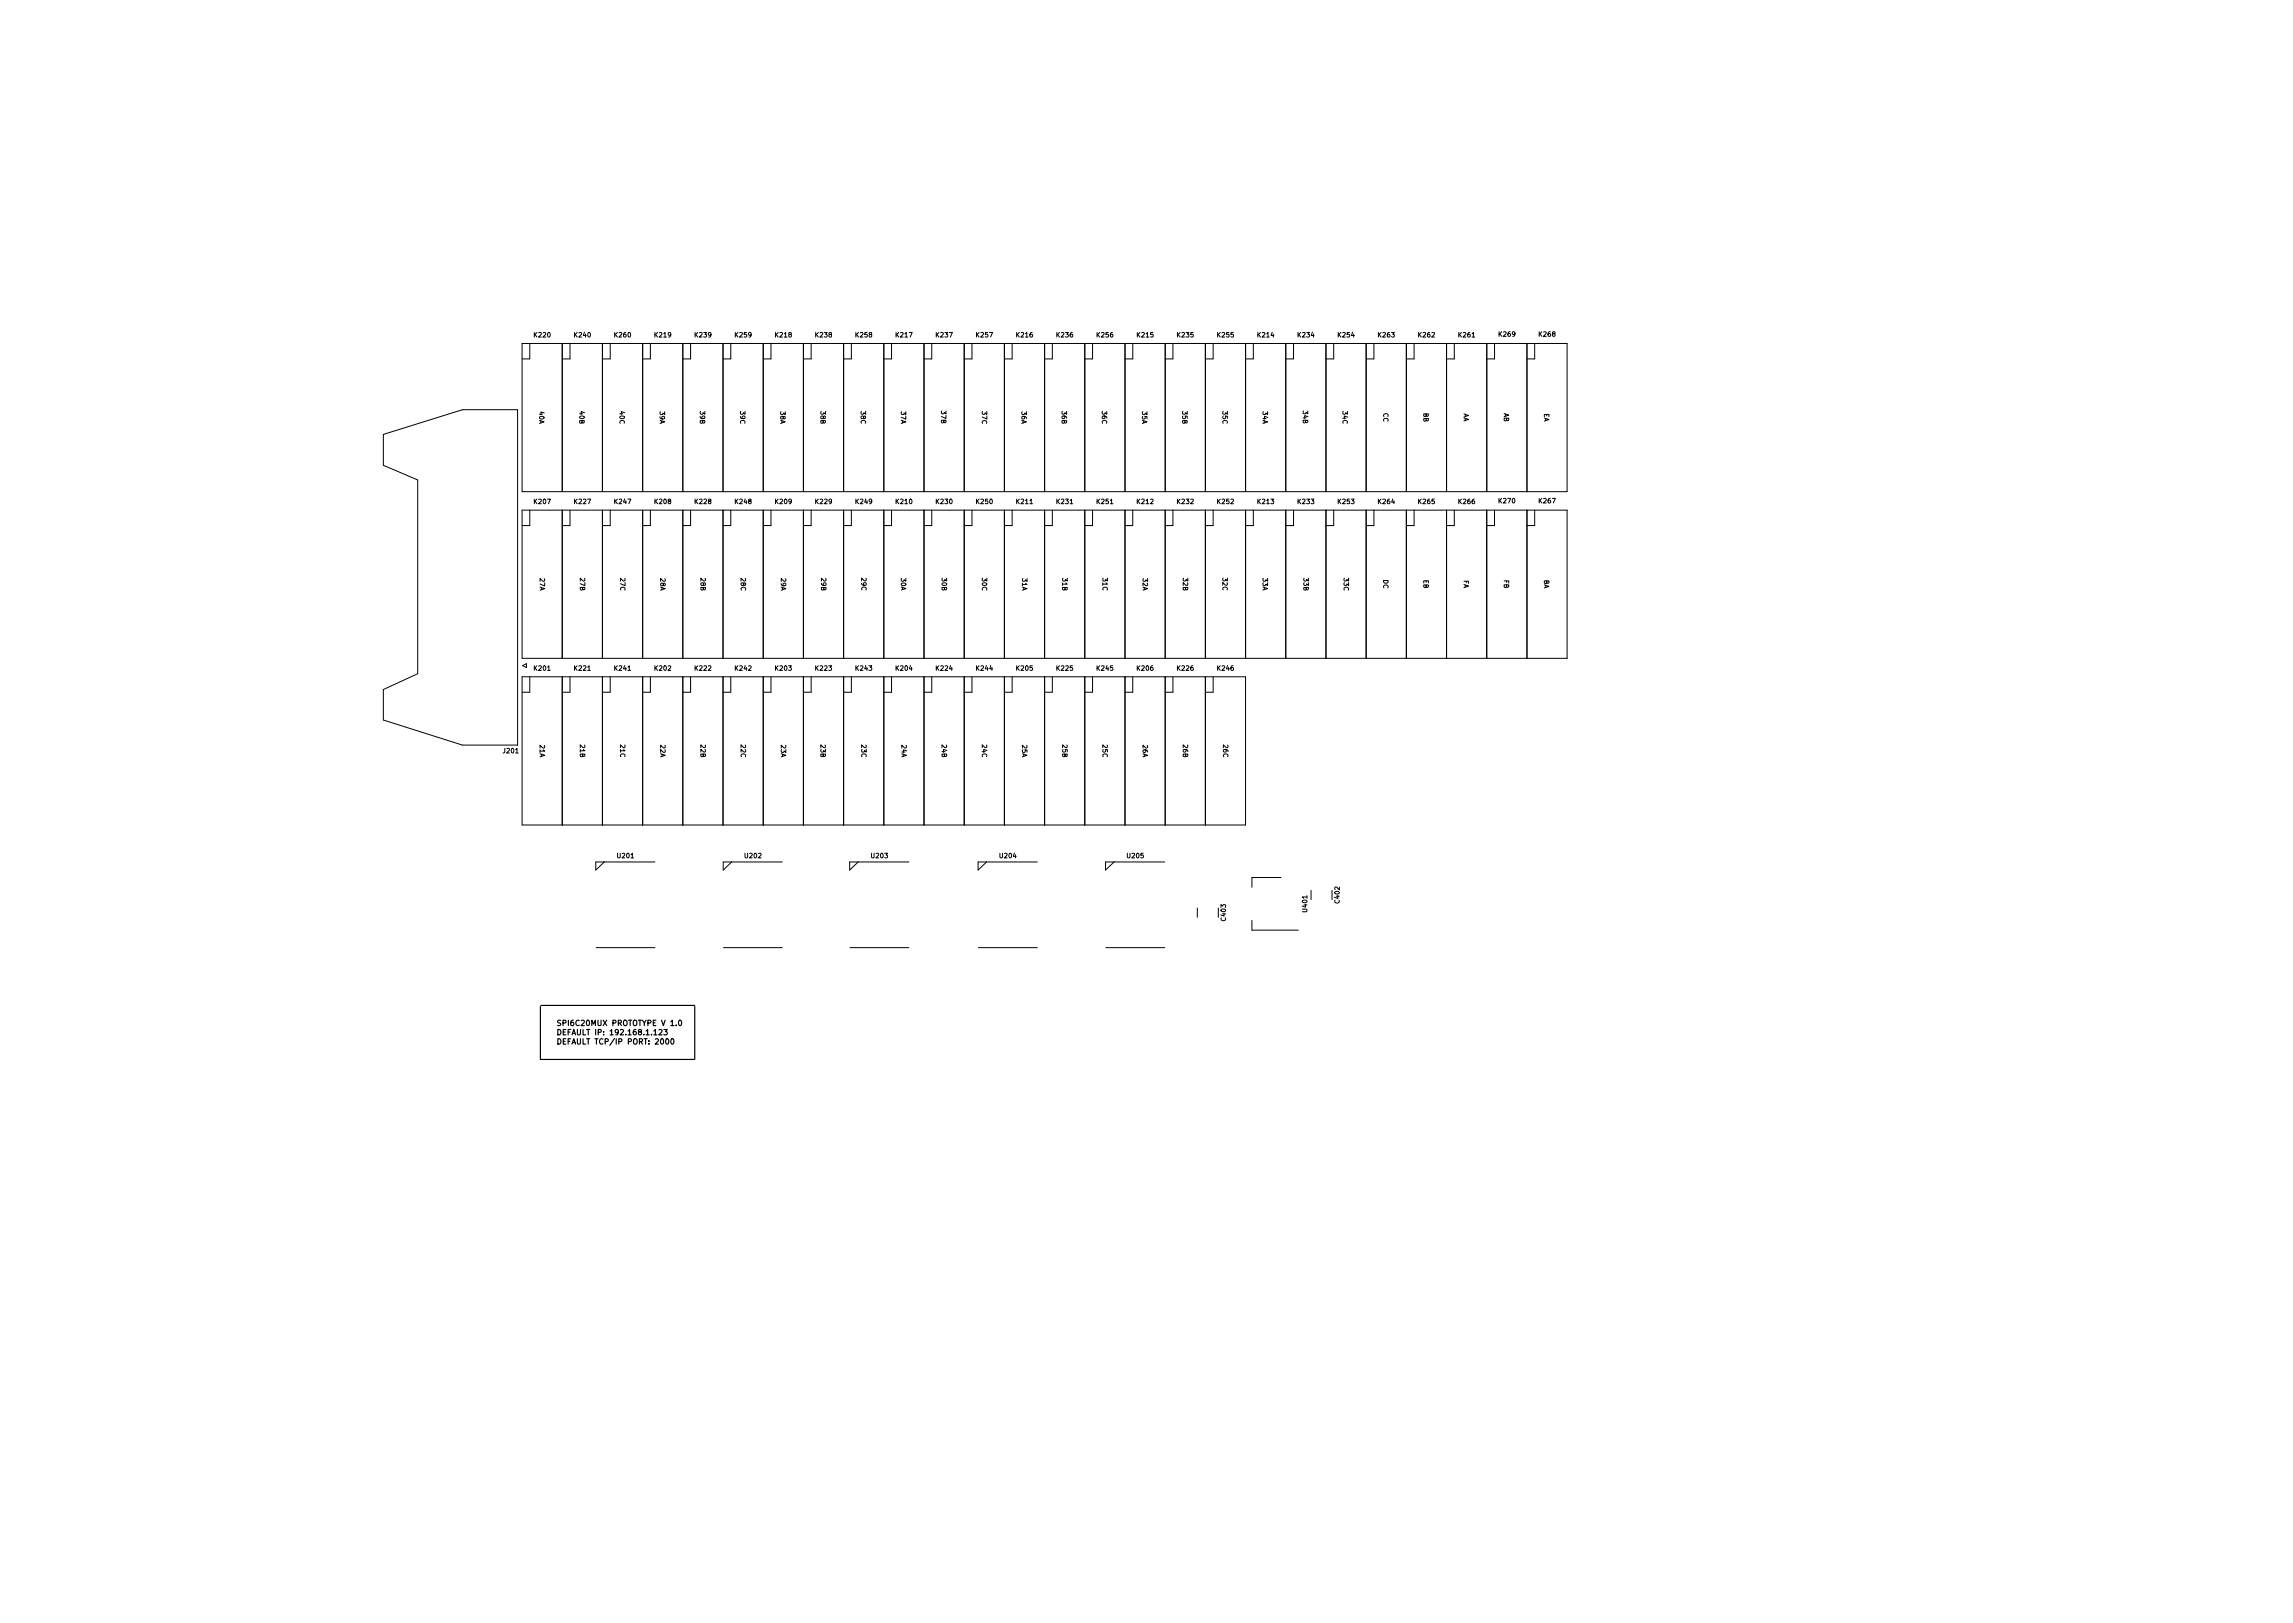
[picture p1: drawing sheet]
<svg xmlns="http://www.w3.org/2000/svg" width="297mm" height="210mm" viewBox="0 0 297 210" stroke-linecap="round" stroke-linejoin="round" font-family="sans-serif">
<defs><g id="words">
<g font-size="1">
<text x="72" y="132.9">SPI6C20MUX PROTOTYPE V 1.0</text>
<text x="72" y="134.1">DEFAULT IP: 192.168.1.123</text>
<text x="72" y="135.3">DEFAULT TCP/IP PORT: 2000</text>
</g>
<g font-size=".8">
<text x="69.2" y="43.7">K220</text>
<text x="74.4" y="43.7">K240</text>
<text x="79.6" y="43.7">K260</text>
<text x="84.9" y="43.7">K219</text>
<text x="90.1" y="43.7">K239</text>
<text x="95.3" y="43.7">K259</text>
<text x="100.5" y="43.7">K218</text>
<text x="105.7" y="43.7">K238</text>
<text x="110.9" y="43.7">K258</text>
<text x="116.1" y="43.7">K217</text>
<text x="121.3" y="43.7">K237</text>
<text x="126.5" y="43.7">K257</text>
<text x="131.7" y="43.7">K216</text>
<text x="136.9" y="43.7">K236</text>
<text x="142.1" y="43.7">K256</text>
<text x="147.3" y="43.7">K215</text>
<text x="152.5" y="43.7">K235</text>
<text x="157.8" y="43.7">K255</text>
<text x="163" y="43.7">K214</text>
<text x="168.2" y="43.7">K234</text>
<text x="173.4" y="43.7">K254</text>
<text x="178.6" y="43.7">K263</text>
<text x="183.8" y="43.7">K262</text>
<text x="189" y="43.7">K261</text>
<text x="194.2" y="43.6">K269</text>
<text x="199.4" y="43.6">K268</text>
<text x="69.8" y="53.3" transform="rotate(90 69.8 53.3)">40A</text>
<text x="75.1" y="53.3" transform="rotate(90 75.1 53.3)">40B</text>
<text x="80.3" y="53.3" transform="rotate(90 80.3 53.3)">40C</text>
<text x="85.5" y="53.3" transform="rotate(90 85.5 53.3)">39A</text>
<text x="90.7" y="53.3" transform="rotate(90 90.7 53.3)">39B</text>
<text x="95.9" y="53.3" transform="rotate(90 95.9 53.3)">39C</text>
<text x="101.1" y="53.3" transform="rotate(90 101.1 53.3)">38A</text>
<text x="106.3" y="53.3" transform="rotate(90 106.3 53.3)">38B</text>
<text x="111.5" y="53.3" transform="rotate(90 111.5 53.3)">38C</text>
<text x="116.7" y="53.3" transform="rotate(90 116.7 53.3)">37A</text>
<text x="121.9" y="53.3" transform="rotate(90 121.9 53.3)">37B</text>
<text x="127.2" y="53.3" transform="rotate(90 127.2 53.3)">37C</text>
<text x="132.3" y="53.3" transform="rotate(90 132.3 53.3)">36A</text>
<text x="137.5" y="53.3" transform="rotate(90 137.5 53.3)">36B</text>
<text x="142.7" y="53.3" transform="rotate(90 142.7 53.3)">36C</text>
<text x="148" y="53.3" transform="rotate(90 148 53.3)">35A</text>
<text x="153.2" y="53.3" transform="rotate(90 153.2 53.3)">35B</text>
<text x="158.4" y="53.3" transform="rotate(90 158.4 53.3)">35C</text>
<text x="163.6" y="53.3" transform="rotate(90 163.6 53.3)">34A</text>
<text x="168.8" y="53.3" transform="rotate(90 168.8 53.3)">34B</text>
<text x="173.9" y="53.3" transform="rotate(90 173.9 53.3)">34C</text>
<text x="179.2" y="53.5" transform="rotate(90 179.2 53.5)">CC</text>
<text x="184.4" y="53.5" transform="rotate(90 184.4 53.5)">BB</text>
<text x="189.6" y="53.5" transform="rotate(90 189.6 53.5)">AA</text>
<text x="194.8" y="53.5" transform="rotate(90 194.8 53.5)">AB</text>
<text x="200" y="53.5" transform="rotate(90 200 53.5)">EA</text>
<text x="69.2" y="65.3">K207</text>
<text x="74.4" y="65.3">K227</text>
<text x="79.6" y="65.3">K247</text>
<text x="84.9" y="65.3">K208</text>
<text x="90.1" y="65.3">K228</text>
<text x="95.3" y="65.3">K248</text>
<text x="100.5" y="65.3">K209</text>
<text x="105.7" y="65.3">K229</text>
<text x="110.9" y="65.3">K249</text>
<text x="116.1" y="65.3">K210</text>
<text x="121.3" y="65.3">K230</text>
<text x="126.5" y="65.3">K250</text>
<text x="131.7" y="65.3">K211</text>
<text x="136.9" y="65.3">K231</text>
<text x="142.1" y="65.3">K251</text>
<text x="147.3" y="65.3">K212</text>
<text x="152.5" y="65.3">K232</text>
<text x="157.8" y="65.3">K252</text>
<text x="163" y="65.3">K213</text>
<text x="168.2" y="65.3">K233</text>
<text x="173.4" y="65.3">K253</text>
<text x="178.6" y="65.3">K264</text>
<text x="183.8" y="65.3">K265</text>
<text x="189" y="65.3">K266</text>
<text x="194.2" y="65.2">K270</text>
<text x="199.4" y="65.2">K267</text>
<text x="69.9" y="74.9" transform="rotate(90 69.9 74.9)">27A</text>
<text x="75.1" y="74.9" transform="rotate(90 75.1 74.9)">27B</text>
<text x="80.3" y="74.9" transform="rotate(90 80.3 74.9)">27C</text>
<text x="85.6" y="74.9" transform="rotate(90 85.6 74.9)">28A</text>
<text x="90.8" y="74.9" transform="rotate(90 90.8 74.9)">28B</text>
<text x="96" y="74.9" transform="rotate(90 96 74.9)">28C</text>
<text x="101.2" y="74.9" transform="rotate(90 101.2 74.9)">29A</text>
<text x="106.4" y="74.9" transform="rotate(90 106.4 74.9)">29B</text>
<text x="111.6" y="74.9" transform="rotate(90 111.6 74.9)">29C</text>
<text x="116.7" y="74.9" transform="rotate(90 116.7 74.9)">30A</text>
<text x="122" y="74.9" transform="rotate(90 122 74.9)">30B</text>
<text x="127.2" y="74.9" transform="rotate(90 127.2 74.9)">30C</text>
<text x="132.4" y="74.9" transform="rotate(90 132.4 74.9)">31A</text>
<text x="137.6" y="74.9" transform="rotate(90 137.6 74.9)">31B</text>
<text x="142.8" y="74.9" transform="rotate(90 142.8 74.9)">31C</text>
<text x="148" y="74.9" transform="rotate(90 148 74.9)">32A</text>
<text x="153.2" y="74.9" transform="rotate(90 153.2 74.9)">32B</text>
<text x="158.4" y="74.9" transform="rotate(90 158.4 74.9)">32C</text>
<text x="163.6" y="74.9" transform="rotate(90 163.6 74.9)">33A</text>
<text x="168.9" y="74.9" transform="rotate(90 168.9 74.9)">33B</text>
<text x="174.1" y="74.9" transform="rotate(90 174.1 74.9)">33C</text>
<text x="179.2" y="75.1" transform="rotate(90 179.2 75.1)">DC</text>
<text x="184.4" y="75.1" transform="rotate(90 184.4 75.1)">EB</text>
<text x="189.6" y="75.1" transform="rotate(90 189.6 75.1)">FA</text>
<text x="194.8" y="75.1" transform="rotate(90 194.8 75.1)">FB</text>
<text x="200" y="75.1" transform="rotate(90 200 75.1)">BA</text>
<text x="69.2" y="86.9">K201</text>
<text x="74.4" y="86.9">K221</text>
<text x="79.6" y="86.9">K241</text>
<text x="84.9" y="86.9">K202</text>
<text x="90.1" y="86.9">K222</text>
<text x="95.3" y="86.9">K242</text>
<text x="100.5" y="86.9">K203</text>
<text x="105.7" y="86.9">K223</text>
<text x="110.9" y="86.9">K243</text>
<text x="116.1" y="86.9">K204</text>
<text x="121.3" y="86.9">K224</text>
<text x="126.5" y="86.9">K244</text>
<text x="131.7" y="86.9">K205</text>
<text x="136.9" y="86.9">K225</text>
<text x="142.1" y="86.9">K245</text>
<text x="147.3" y="86.9">K206</text>
<text x="152.5" y="86.9">K226</text>
<text x="157.8" y="86.9">K246</text>
<text x="65.2" y="97.6">J201</text>
<text x="69.9" y="96.5" transform="rotate(90 69.9 96.5)">21A</text>
<text x="75.1" y="96.5" transform="rotate(90 75.1 96.5)">21B</text>
<text x="80.3" y="96.5" transform="rotate(90 80.3 96.5)">21C</text>
<text x="85.6" y="96.5" transform="rotate(90 85.6 96.5)">22A</text>
<text x="90.8" y="96.5" transform="rotate(90 90.8 96.5)">22B</text>
<text x="96" y="96.5" transform="rotate(90 96 96.5)">22C</text>
<text x="101.2" y="96.5" transform="rotate(90 101.2 96.5)">23A</text>
<text x="106.3" y="96.5" transform="rotate(90 106.3 96.5)">23B</text>
<text x="111.6" y="96.5" transform="rotate(90 111.6 96.5)">23C</text>
<text x="116.8" y="96.5" transform="rotate(90 116.8 96.5)">24A</text>
<text x="122" y="96.5" transform="rotate(90 122 96.5)">24B</text>
<text x="127.2" y="96.5" transform="rotate(90 127.2 96.5)">24C</text>
<text x="132.4" y="96.5" transform="rotate(90 132.4 96.5)">25A</text>
<text x="137.6" y="96.5" transform="rotate(90 137.6 96.5)">25B</text>
<text x="142.8" y="96.5" transform="rotate(90 142.8 96.5)">25C</text>
<text x="148" y="96.5" transform="rotate(90 148 96.5)">26A</text>
<text x="153.2" y="96.5" transform="rotate(90 153.2 96.5)">26B</text>
<text x="158.5" y="96.5" transform="rotate(90 158.5 96.5)">26C</text>
<text x="80" y="111.2">U201</text>
<text x="96.5" y="111.2">U202</text>
<text x="112.9" y="111.2">U203</text>
<text x="129.6" y="111.2">U204</text>
<text x="146.1" y="111.2">U205</text>
<text x="158.8" y="119.2" transform="rotate(-90 158.8 119.2)">C403</text>
<text x="169.3" y="118.1" transform="rotate(-90 169.3 118.1)">U401</text>
<text x="173.5" y="116.9" transform="rotate(-90 173.5 116.9)">C402</text>
</g>
</g></defs>
<path d="M70 130.4v6.8h19.9M70.1 130.2h19.9M84.7 133.6l.2-.2v.7M84.7 134.1h.4M85.4 133.4h.2l.2 .2-.5 .5h.5M86 133.4h.4l-.2 .2 .2 .1v.3l-.1 .1-.3-.1M86.3 134.6h.1a.37 .37 0 0 1 .2 .3 .37 .37 0 0 1-.2 .4 .47 .47 0 0 1-.1-.7zM86.9 132.9h.4M87 134.6h.1a.37 .37 0 0 1 .2 .3 .37 .37 0 0 1-.2 .4 .47 .47 0 0 1-.1-.7zM87.6 132.8v.1M88 132.2h.1a.37 .37 0 0 1 .2 .3 .37 .37 0 0 1-.2 .4 .47 .47 0 0 1-.1-.7zM90 130.4v6.8" fill="none" stroke="#000" stroke-width=".15"/>
<g fill="none" stroke="#000" stroke-width=".13">
<path d="M67 53.1v43.4M67.1 53.1h-7.2l-10.2 3.2v4l4.4 1.9v25.1l-4.4 2v4l10.2 3.2h7.2M67.6 44.5h135.4v19.2h-135.4zM68.6 44.5v2h-1M72.8 44.5v19.2M73.8 44.5v2h-1M78 44.5v19.2M79 44.5v2h-1M83.2 44.5v19.2M83.3 44.5v19.2M84.3 44.5v2h-1M88.5 44.5v19.2"/>
<path d="M89.5 44.5v2h-1M93.7 44.5v19.2M94.7 44.5v2h-1M98.9 44.5v19.2M99.9 44.5v2h-1M104.1 44.5v19.2M105.1 44.5v2h-1M109.3 44.5v19.2M110.3 44.5v2h-1M114.5 44.5v19.2M115.5 44.5v2h-1M119.7 44.5v19.2"/>
<path d="M120.7 44.5v2h-1M124.9 44.5v19.2M125.9 44.5v2h-1M130.1 44.5v19.2M131.1 44.5v2h-1M135.3 44.5v19.2M136.3 44.5v2h-1M140.5 44.5v19.2M141.5 44.5v2h-1M145.7 44.5v19.2M146.7 44.5v2h-1M150.9 44.5v19.2"/>
<path d="M151.9 44.5v2h-1M156.1 44.5v19.2M156.2 44.5v19.2M157.2 44.5v2h-1M161.3 44.5v19.2M162.4 44.5v2h-1M166.6 44.5v19.2M167.6 44.5v2h-1M171.8 44.5v19.2M172.8 44.5v2h-1M177 44.5v19.2M178 44.5v2h-1"/>
<path d="M182.2 44.5v19.2M183.2 44.5v2h-1M187.4 44.5v19.2M188.4 44.5v2h-1M192.6 44.5v19.2M193.6 44.5v2h-1M197.8 44.5v19.2M198.8 44.5v2h-1M67.6 66.1h135.4v19.2h-135.4zM68.6 66.1v2h-1M72.8 66.1v19.2M73.8 66.1v2h-1"/>
<path d="M78 66.1v19.2M79 66.1v2h-1M83.2 66.1v19.2M83.3 66.1v19.2M84.3 66.1v2h-1M88.5 66.1v19.2M89.5 66.1v2h-1M93.7 66.1v19.2M94.7 66.1v2h-1M98.9 66.1v19.2M99.9 66.1v2h-1M104.1 66.1v19.2"/>
<path d="M105.1 66.1v2h-1M109.3 66.1v19.2M110.3 66.1v2h-1M114.5 66.1v19.2M115.5 66.1v2h-1M119.7 66.1v19.2M120.7 66.1v2h-1M124.9 66.1v19.2M125.9 66.1v2h-1M130.1 66.1v19.2M131.1 66.1v2h-1M135.3 66.1v19.2"/>
<path d="M136.3 66.1v2h-1M140.5 66.1v19.2M141.5 66.1v2h-1M145.7 66.1v19.2M146.7 66.1v2h-1M150.9 66.1v19.2M151.9 66.1v2h-1M156.1 66.1v19.2M156.2 66.1v19.2M157.2 66.1v2h-1M161.3 66.1v19.2M162.4 66.1v2h-1"/>
<path d="M166.6 66.1v19.2M167.6 66.1v2h-1M171.8 66.1v19.2M172.8 66.1v2h-1M177 66.1v19.2M178 66.1v2h-1M182.2 66.1v19.2M183.2 66.1v2h-1M187.4 66.1v19.2M188.4 66.1v2h-1M192.6 66.1v19.2M193.6 66.1v2h-1"/>
<path d="M197.8 66.1v19.2M198.8 66.1v2h-1M67.6 87.7h93.7v19.2h-93.7zM67.7 86.2l.5-.2v.5zM68.6 87.7v2h-1M72.8 87.7v19.2M73.8 87.7v2h-1M78 87.7v19.2M79 87.7v2h-1M83.2 87.7v19.2M83.3 87.7v19.2M84.3 87.7v2h-1"/>
<path d="M88.5 87.7v19.2M89.5 87.7v2h-1M93.7 87.7v19.2M94.7 87.7v2h-1M98.9 87.7v19.2M99.9 87.7v2h-1M104.1 87.7v19.2M105.1 87.7v2h-1M109.3 87.7v19.2M110.3 87.7v2h-1M114.5 87.7v19.2M115.5 87.7v2h-1"/>
<path d="M119.7 87.7v19.2M120.7 87.7v2h-1M124.9 87.7v19.2M125.9 87.7v2h-1M130.1 87.7v19.2M131.1 87.7v2h-1M135.3 87.7v19.2M136.3 87.7v2h-1M140.5 87.7v19.2M141.5 87.7v2h-1M145.7 87.7v19.2M146.7 87.7v2h-1"/>
<path d="M150.9 87.7v19.2M151.9 87.7v2h-1M156.1 87.7v19.2M156.2 87.7v19.2M157.2 87.7v2h-1M78.3 111.7l-1.1 1v-1h7.6M94.8 111.7l-1.1 1v-1h7.6M111.2 111.7l-1.1 1v-1h7.6M127.8 111.7l-1.1 1v-1h7.7M144.3 111.7l-1.1 1v-1h7.7M155.1 117.6v1.2M157.8 117.6v1.2"/>
<path d="M162.2 119.2v1.3h6M165.9 113.7h-3.7v1.2M169.8 115.3v1.2M172.6 115.3v1.2M77.2 122.8h7.6M93.7 122.8h7.6M110.1 122.8h7.6M126.7 122.8h7.7M143.3 122.8h7.6"/>
</g>
<use href="#words"/>
</svg>
